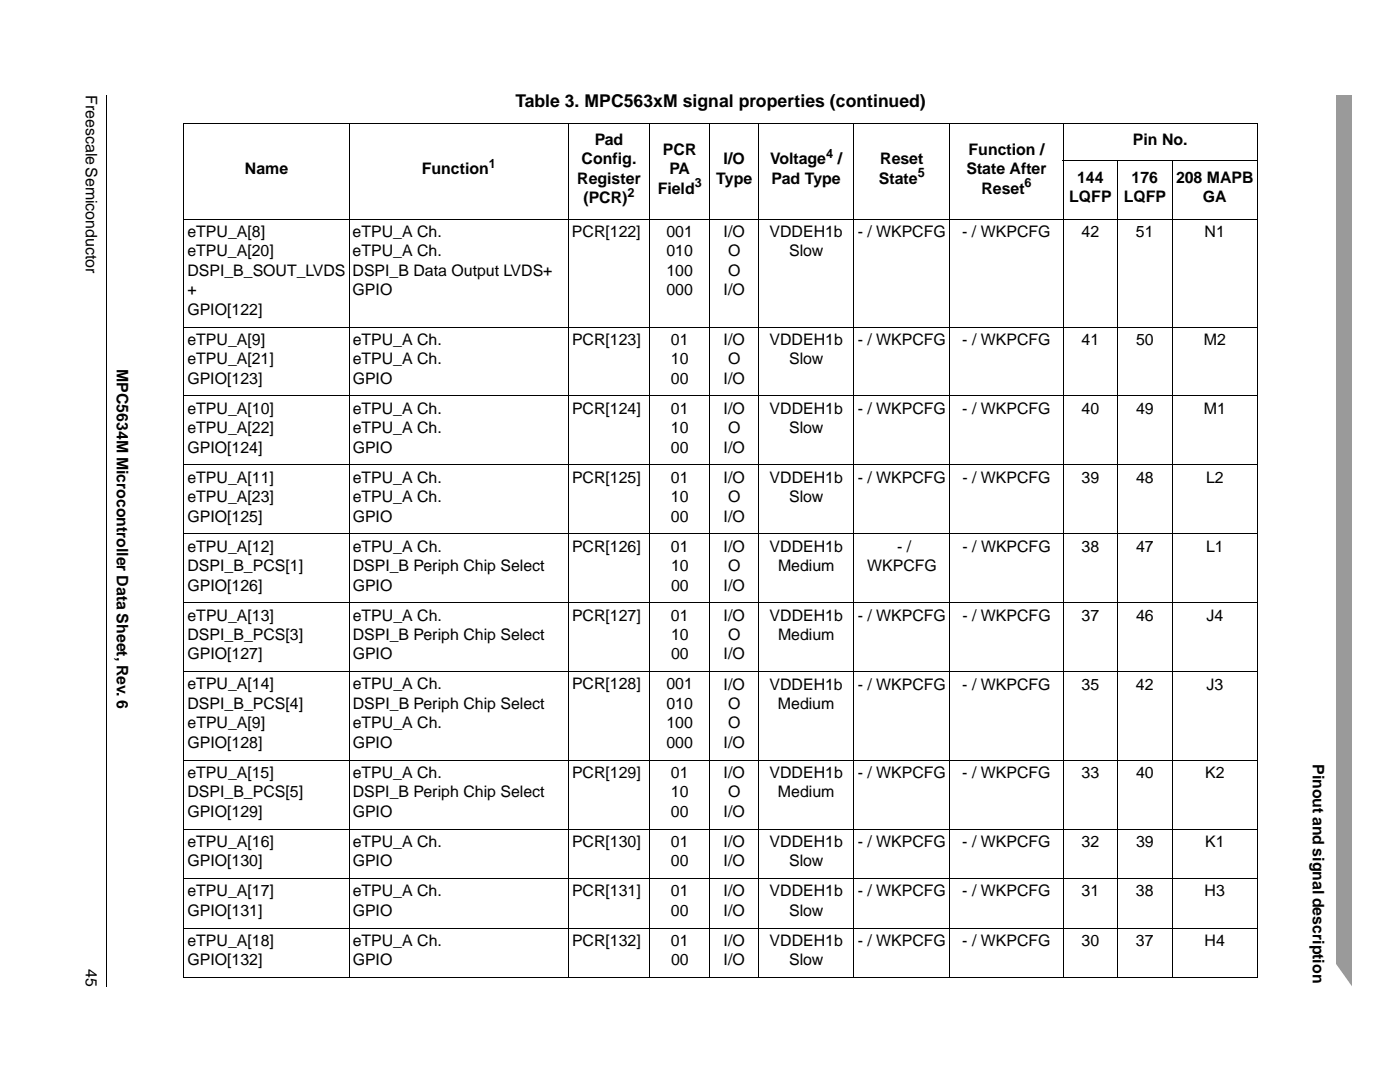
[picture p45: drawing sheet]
<svg xmlns="http://www.w3.org/2000/svg" width="279mm" height="216mm" viewBox="0 0 279 216" stroke-linecap="round" stroke-linejoin="round" font-family="sans-serif">
<defs><g id="words">
<text font-size="3.5" x="102.8" y="21.4">Table 3. MPC563xM signal properties (continued)</text>
<g font-size="3.2">
<text x="17.1" y="19" transform="rotate(90 17.1 19)">Freescale Semiconductor</text>
<text x="118.7" y="28.9">Pad</text>
<text x="226.1" y="28.9">Pin No.</text>
<text x="48.9" y="34.8">Name</text>
<text x="84.2" y="34.8">Function</text>
<text x="116.1" y="32.8">Config.</text>
<text x="132.3" y="30.9">PCR</text>
<text x="133.6" y="34.8">PA</text>
<text x="144.4" y="32.8">I/O</text>
<text x="153.7" y="32.8">Voltage</text>
<text x="167.2" y="32.8">/</text>
<text x="175.7" y="32.8">Reset</text>
<text x="192.9" y="34.8">State After</text>
<text x="193.3" y="30.9">Function /</text>
<text x="115.2" y="36.7">Register</text>
<text x="116.4" y="40.6">(PCR)</text>
<text x="131.3" y="38.6">Field</text>
<text x="142.9" y="36.7">Type</text>
<text x="154" y="36.7">Pad Type</text>
<text x="175.4" y="36.7">State</text>
<text x="195.9" y="38.6">Reset</text>
<text x="213.4" y="40.4">LQFP</text>
<text x="215" y="36.5">144</text>
<text x="224.3" y="40.4">LQFP</text>
<text x="225.8" y="36.5">176</text>
<text x="234.7" y="36.5">208 MAPB</text>
<text x="240.1" y="40.4">GA</text>
<text x="37.4" y="47.3">eTPU_A[8]</text>
<text x="70.4" y="47.3">eTPU_A Ch.</text>
<text x="114.2" y="47.3">PCR[122]</text>
<text x="133" y="47.3">001</text>
<text x="144.4" y="47.3">I/O</text>
<text x="153.6" y="47.3">VDDEH1b</text>
<text x="171.2" y="47.3">- / WKPCFG</text>
<text x="192" y="47.3">- / WKPCFG</text>
<text x="215.8" y="47.3">42</text>
<text x="226.7" y="47.3">51</text>
<text x="240.4" y="47.3">N1</text>
<text x="37.4" y="51.2">eTPU_A[20]</text>
<text x="70.4" y="51.2">eTPU_A Ch.</text>
<text x="133" y="51.2">010</text>
<text x="145.3" y="51.2">O</text>
<text x="157.5" y="51.2">Slow</text>
<text x="37.4" y="55">DSPI_B_SOUT_LVDS</text>
<text x="37.4" y="58.9">+</text>
<text x="70.4" y="55">DSPI_B Data Output LVDS+</text>
<text x="70.4" y="58.9">GPIO</text>
<text x="133" y="55">100</text>
<text x="133" y="58.9">000</text>
<text x="144.4" y="58.9">I/O</text>
<text x="145.3" y="55">O</text>
<text x="37.4" y="62.8">GPIO[122]</text>
<text x="37.4" y="68.8">eTPU_A[9]</text>
<text x="70.4" y="68.8">eTPU_A Ch.</text>
<text x="114.2" y="68.8">PCR[123]</text>
<text x="133.9" y="68.8">01</text>
<text x="144.4" y="68.8">I/O</text>
<text x="153.6" y="68.8">VDDEH1b</text>
<text x="171.2" y="68.8">- / WKPCFG</text>
<text x="192" y="68.8">- / WKPCFG</text>
<text x="215.9" y="68.8">41</text>
<text x="226.7" y="68.8">50</text>
<text x="240.2" y="68.8">M2</text>
<text x="23.3" y="73.6" transform="rotate(90 23.3 73.6)">MPC5634M Microcontroller Data Sheet, Rev. 6</text>
<text x="37.4" y="72.7">eTPU_A[21]</text>
<text x="37.4" y="76.6">GPIO[123]</text>
<text x="70.4" y="72.7">eTPU_A Ch.</text>
<text x="70.4" y="76.6">GPIO</text>
<text x="133.9" y="72.7">10</text>
<text x="133.9" y="76.6">00</text>
<text x="144.4" y="76.6">I/O</text>
<text x="145.3" y="72.7">O</text>
<text x="157.5" y="72.7">Slow</text>
<text x="37.4" y="82.6">eTPU_A[10]</text>
<text x="70.4" y="82.6">eTPU_A Ch.</text>
<text x="114.2" y="82.6">PCR[124]</text>
<text x="133.9" y="82.6">01</text>
<text x="144.4" y="82.6">I/O</text>
<text x="153.6" y="82.6">VDDEH1b</text>
<text x="171.2" y="82.6">- / WKPCFG</text>
<text x="192" y="82.6">- / WKPCFG</text>
<text x="215.9" y="82.6">40</text>
<text x="226.7" y="82.6">49</text>
<text x="240.2" y="82.6">M1</text>
<text x="37.4" y="86.4">eTPU_A[22]</text>
<text x="70.4" y="86.4">eTPU_A Ch.</text>
<text x="133.9" y="86.4">10</text>
<text x="145.3" y="86.4">O</text>
<text x="157.5" y="86.4">Slow</text>
<text x="37.4" y="90.3">GPIO[124]</text>
<text x="70.4" y="90.3">GPIO</text>
<text x="133.9" y="90.3">00</text>
<text x="144.4" y="90.3">I/O</text>
<text x="37.4" y="96.3">eTPU_A[11]</text>
<text x="37.4" y="100.2">eTPU_A[23]</text>
<text x="70.4" y="96.3">eTPU_A Ch.</text>
<text x="70.4" y="100.2">eTPU_A Ch.</text>
<text x="114.2" y="96.3">PCR[125]</text>
<text x="133.9" y="96.3">01</text>
<text x="133.9" y="100.2">10</text>
<text x="144.4" y="96.3">I/O</text>
<text x="145.3" y="100.2">O</text>
<text x="153.6" y="96.3">VDDEH1b</text>
<text x="157.5" y="100.2">Slow</text>
<text x="171.2" y="96.3">- / WKPCFG</text>
<text x="192.1" y="96.3">- / WKPCFG</text>
<text x="215.9" y="96.3">39</text>
<text x="226.7" y="96.3">48</text>
<text x="240.7" y="96.3">L2</text>
<text x="37.4" y="104.1">GPIO[125]</text>
<text x="70.4" y="104.1">GPIO</text>
<text x="133.9" y="104.1">00</text>
<text x="144.4" y="104.1">I/O</text>
<text x="37.4" y="110.1">eTPU_A[12]</text>
<text x="37.4" y="113.9">DSPI_B_PCS[1]</text>
<text x="70.4" y="110.1">eTPU_A Ch.</text>
<text x="70.4" y="113.9">DSPI_B Periph Chip Select</text>
<text x="114.2" y="110.1">PCR[126]</text>
<text x="133.9" y="110.1">01</text>
<text x="133.9" y="113.9">10</text>
<text x="144.4" y="110.1">I/O</text>
<text x="145.3" y="113.9">O</text>
<text x="153.6" y="110.1">VDDEH1b</text>
<text x="155.3" y="113.9">Medium</text>
<text x="173.1" y="113.9">WKPCFG</text>
<text x="179" y="110.1">- /</text>
<text x="192.1" y="110.1">- / WKPCFG</text>
<text x="215.9" y="110.1">38</text>
<text x="226.7" y="110.1">47</text>
<text x="240.7" y="110.1">L1</text>
<text x="37.4" y="117.8">GPIO[126]</text>
<text x="70.4" y="117.8">GPIO</text>
<text x="133.9" y="117.8">00</text>
<text x="144.4" y="117.8">I/O</text>
<text x="37.4" y="123.8">eTPU_A[13]</text>
<text x="70.4" y="123.8">eTPU_A Ch.</text>
<text x="114.2" y="123.8">PCR[127]</text>
<text x="133.9" y="123.8">01</text>
<text x="144.4" y="123.8">I/O</text>
<text x="153.6" y="123.8">VDDEH1b</text>
<text x="171.2" y="123.8">- / WKPCFG</text>
<text x="192.1" y="123.8">- / WKPCFG</text>
<text x="215.9" y="123.8">37</text>
<text x="226.7" y="123.8">46</text>
<text x="240.8" y="123.8">J4</text>
<text x="37.4" y="127.7">DSPI_B_PCS[3]</text>
<text x="37.4" y="131.6">GPIO[127]</text>
<text x="70.4" y="127.7">DSPI_B Periph Chip Select</text>
<text x="70.4" y="131.6">GPIO</text>
<text x="133.9" y="127.7">10</text>
<text x="133.9" y="131.6">00</text>
<text x="144.4" y="131.6">I/O</text>
<text x="145.3" y="127.7">O</text>
<text x="155.3" y="127.7">Medium</text>
<text x="37.4" y="137.6">eTPU_A[14]</text>
<text x="70.4" y="137.6">eTPU_A Ch.</text>
<text x="114.2" y="137.6">PCR[128]</text>
<text x="133" y="137.6">001</text>
<text x="144.4" y="137.6">I/O</text>
<text x="153.6" y="137.6">VDDEH1b</text>
<text x="171.2" y="137.6">- / WKPCFG</text>
<text x="192" y="137.6">- / WKPCFG</text>
<text x="215.8" y="137.6">35</text>
<text x="226.7" y="137.6">42</text>
<text x="240.8" y="137.6">J3</text>
<text x="37.4" y="141.5">DSPI_B_PCS[4]</text>
<text x="70.4" y="141.5">DSPI_B Periph Chip Select</text>
<text x="133" y="141.5">010</text>
<text x="145.3" y="141.5">O</text>
<text x="155.3" y="141.5">Medium</text>
<text x="37.4" y="145.4">eTPU_A[9]</text>
<text x="37.4" y="149.2">GPIO[128]</text>
<text x="70.4" y="149.2">GPIO</text>
<text x="70.4" y="145.4">eTPU_A Ch.</text>
<text x="133" y="145.4">100</text>
<text x="133" y="149.2">000</text>
<text x="144.4" y="149.2">I/O</text>
<text x="145.3" y="145.4">O</text>
<text x="37.4" y="155.2">eTPU_A[15]</text>
<text x="70.4" y="155.2">eTPU_A Ch.</text>
<text x="114.2" y="155.2">PCR[129]</text>
<text x="133.9" y="155.2">01</text>
<text x="144.4" y="155.2">I/O</text>
<text x="153.6" y="155.2">VDDEH1b</text>
<text x="171.2" y="155.2">- / WKPCFG</text>
<text x="192" y="155.2">- / WKPCFG</text>
<text x="215.8" y="155.2">33</text>
<text x="226.7" y="155.2">40</text>
<text x="240.5" y="155.2">K2</text>
<text x="262" y="152.5" transform="rotate(90 262 152.5)">Pinout and signal description</text>
<text x="37.4" y="159.1">DSPI_B_PCS[5]</text>
<text x="70.4" y="159.1">DSPI_B Periph Chip Select</text>
<text x="133.9" y="159.1">10</text>
<text x="145.3" y="159.1">O</text>
<text x="155.3" y="159.1">Medium</text>
<text x="37.4" y="163">GPIO[129]</text>
<text x="70.4" y="163">GPIO</text>
<text x="133.9" y="163">00</text>
<text x="144.4" y="163">I/O</text>
<text x="37.4" y="169">eTPU_A[16]</text>
<text x="37.4" y="172.9">GPIO[130]</text>
<text x="70.4" y="169">eTPU_A Ch.</text>
<text x="70.4" y="172.9">GPIO</text>
<text x="114.2" y="169">PCR[130]</text>
<text x="133.9" y="169">01</text>
<text x="133.9" y="172.9">00</text>
<text x="144.4" y="169">I/O</text>
<text x="144.4" y="172.9">I/O</text>
<text x="153.6" y="169">VDDEH1b</text>
<text x="157.5" y="172.9">Slow</text>
<text x="171.2" y="169">- / WKPCFG</text>
<text x="192" y="169">- / WKPCFG</text>
<text x="215.9" y="169">32</text>
<text x="226.7" y="169">39</text>
<text x="240.5" y="169">K1</text>
<text x="37.4" y="178.9">eTPU_A[17]</text>
<text x="70.4" y="178.9">eTPU_A Ch.</text>
<text x="114.2" y="178.9">PCR[131]</text>
<text x="133.9" y="178.9">01</text>
<text x="144.4" y="178.9">I/O</text>
<text x="153.6" y="178.9">VDDEH1b</text>
<text x="171.2" y="178.9">- / WKPCFG</text>
<text x="192" y="178.9">- / WKPCFG</text>
<text x="215.8" y="178.9">31</text>
<text x="226.7" y="178.9">38</text>
<text x="240.4" y="178.9">H3</text>
<text x="37.4" y="182.7">GPIO[131]</text>
<text x="70.4" y="182.7">GPIO</text>
<text x="133.9" y="182.7">00</text>
<text x="144.4" y="182.7">I/O</text>
<text x="157.5" y="182.7">Slow</text>
<text x="37.4" y="188.7">eTPU_A[18]</text>
<text x="70.4" y="188.7">eTPU_A Ch.</text>
<text x="114.2" y="188.7">PCR[132]</text>
<text x="133.9" y="188.7">01</text>
<text x="144.4" y="188.7">I/O</text>
<text x="153.6" y="188.7">VDDEH1b</text>
<text x="171.2" y="188.7">- / WKPCFG</text>
<text x="192" y="188.7">- / WKPCFG</text>
<text x="215.8" y="188.7">30</text>
<text x="226.7" y="188.7">37</text>
<text x="240.4" y="188.7">H4</text>
<text x="17.1" y="193.4" transform="rotate(90 17.1 193.4)">45</text>
<text x="37.4" y="192.6">GPIO[132]</text>
<text x="70.4" y="192.6">GPIO</text>
<text x="133.9" y="192.6">00</text>
<text x="144.4" y="192.6">I/O</text>
<text x="157.5" y="192.6">Slow</text>
</g>
<g font-size="2.5">
<text x="97.5" y="33.5">1</text>
<text x="164.9" y="31.5">4</text>
<text x="183.2" y="35.4">5</text>
<text x="125.2" y="39.3">2</text>
<text x="138.6" y="37.4">3</text>
<text x="204.5" y="37.4">6</text>
</g>
</g></defs>
<path d="M21.2 19h.2z" fill="#000"/>
<path d="M21.3 19v177.8" fill="none" stroke="#000" stroke-width=".2"/>
<path d="M266.7 19h3.2v177.8h-3.2z" fill="#9a9a9a"/>
<path d="M266.4 192l3.8 5.3v1.4h-3.8z" fill="#fff"/>
<g fill="none" stroke="#000" stroke-width=".2">
<path d="M36.6 24.7h214.5M36.7 24.8v170.2M69.7 24.6v170.6M113.4 24.6v170.6M129.6 24.6v170.6M141.7 24.6v170.6M151.4 24.6v170.6M170.4 24.6v170.6M189.6 24.6v170.6M212.1 32.1h39M212.2 24.6v170.6M223.1 32v163.2"/>
<path d="M233.9 32v163.2M251 24.8v170.2M36.6 43.8h214.5M36.6 65.3h214.5M36.6 79h214.5M36.6 92.8h214.5M36.6 106.5h214.5M36.6 120.3h214.5M36.6 134h214.5M36.6 151.7h214.5M36.6 165.5h214.5M36.6 175.3h214.5"/>
<path d="M36.6 185.2h214.5M36.6 195.1h214.5"/>
</g>
<use href="#words"/>
</svg>
